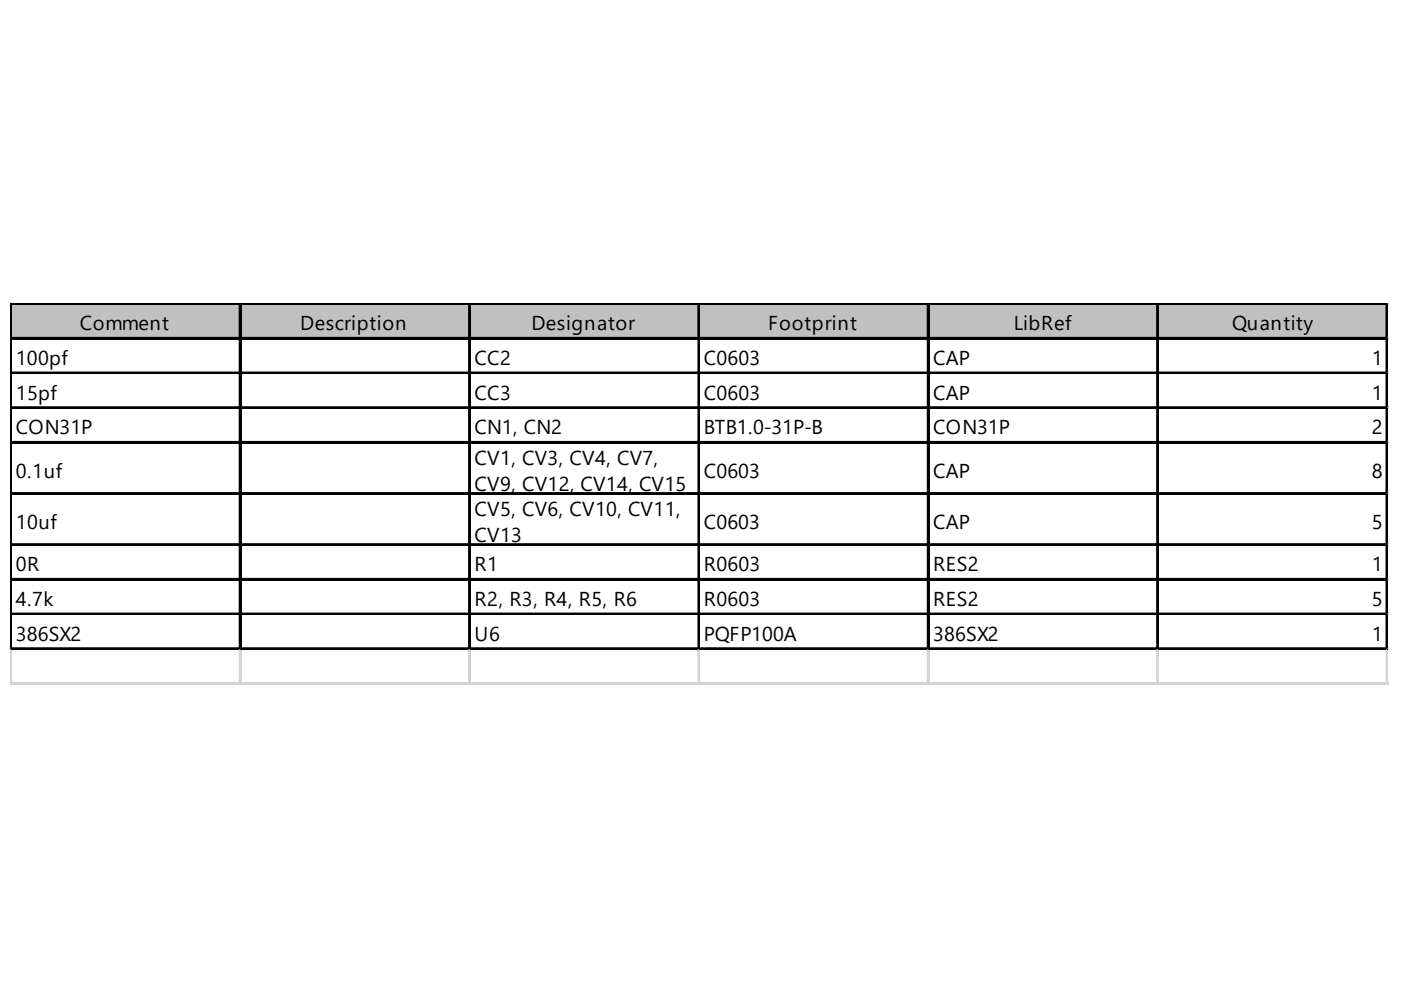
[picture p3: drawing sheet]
<svg xmlns="http://www.w3.org/2000/svg" width="297mm" height="210mm" viewBox="0 0 297 210" stroke-linecap="round" stroke-linejoin="round" font-family="sans-serif">
<defs><g id="words">
<g font-size="4.3">
<text x="17" y="70">Comment</text>
<text x="63.6" y="70">Description</text>
<text x="112.7" y="70">Designator</text>
<text x="162.8" y="70">Footprint</text>
<text x="215" y="70">LibRef</text>
<text x="261.3" y="70">Quantity</text>
<text x="3.3" y="77.4">100pf</text>
<text x="100.6" y="77.4">CC2</text>
<text x="149.2" y="77.4">C0603</text>
<text x="197.9" y="77.4">CAP</text>
<text x="290.8" y="77.4">1</text>
<text x="3.3" y="84.7">15pf</text>
<text x="100.6" y="84.7">CC3</text>
<text x="149.2" y="84.7">C0603</text>
<text x="197.9" y="84.7">CAP</text>
<text x="290.8" y="84.7">1</text>
<text x="3.3" y="92.1">CON31P</text>
<text x="100.6" y="92.1">CN1, CN2</text>
<text x="149.2" y="92.1">BTB1.0-31P-B</text>
<text x="197.9" y="92.1">CON31P</text>
<text x="290.8" y="92.1">2</text>
<text x="3.3" y="101.4">0.1uf</text>
<text x="100.6" y="98.7">CV1, CV3, CV4, CV7,</text>
<text x="149.2" y="101.4">C0603</text>
<text x="197.9" y="101.4">CAP</text>
<text x="290.8" y="101.4">8</text>
<text x="100.6" y="104.1">CV9, CV12, CV14, CV15</text>
<text x="3.3" y="112.2">10uf</text>
<text x="100.6" y="109.5">CV5, CV6, CV10, CV11,</text>
<text x="149.2" y="112.2">C0603</text>
<text x="197.9" y="112.2">CAP</text>
<text x="290.8" y="112.2">5</text>
<text x="100.6" y="114.9">CV13</text>
<text x="3.3" y="121.1">0R</text>
<text x="100.6" y="121.1">R1</text>
<text x="149.2" y="121.1">R0603</text>
<text x="197.9" y="121.1">RES2</text>
<text x="290.8" y="121.1">1</text>
<text x="3.3" y="128.5">4.7k</text>
<text x="100.6" y="128.5">R2, R3, R4, R5, R6</text>
<text x="149.2" y="128.5">R0603</text>
<text x="197.9" y="128.5">RES2</text>
<text x="290.8" y="128.5">5</text>
<text x="3.3" y="135.8">386SX2</text>
<text x="100.6" y="135.8">U6</text>
<text x="149.2" y="135.8">PQFP100A</text>
<text x="197.9" y="135.8">386SX2</text>
<text x="290.8" y="135.8">1</text>
</g>
</g></defs>
<path d="M2.5 64.6h291.8v7.4h-291.8z" fill="#c0c0c0"/>
<g fill="none" stroke="#000" stroke-width=".39">
<path d="M2.2 64.3v73.5M2.4 64.3v73.5M2.6 64.3h291.7M2.6 64.5h291.7M2.6 71.6h291.7M2.6 71.8h291.7M2.6 79h291.7M2.6 79.2h291.7M50.8 64.6v73.2M51 64.6v73.2M99.4 64.6v73.2M99.6 64.6v73.2"/>
<path d="M148.1 64.6v73.2M148.3 64.6v73.2M196.7 64.6v73.2M196.9 64.6v73.2M245.3 64.6v73.2M245.5 64.6v73.2M293.9 64.6v73.2M294.1 64.6v73.2M2.6 86.3h291.7M2.6 86.5h291.7M2.6 93.7h291.7M2.6 93.9h291.7"/>
<path d="M2.6 104.5h291.7M2.6 104.7h291.7M2.6 115.4h291.7M2.6 115.6h291.7M2.6 122.7h291.7M2.6 122.9h291.7M2.6 130.1h291.7M2.6 130.3h291.7M2.6 137.4h291.7M2.6 137.6h291.7"/>
</g>
<g fill="none" stroke="#d4d4d4" stroke-width=".39">
<path d="M294.3 64.3h.1M2.2 137.8v7.4M2.4 137.8v7.4M50.8 137.8v7.4M51 137.8v7.4M99.4 137.8v7.4M99.6 137.8v7.4M148.1 137.8v7.4M148.3 137.8v7.4M196.7 137.8v7.4M196.9 137.8v7.4M245.3 137.8v7.4"/>
<path d="M245.5 137.8v7.4M293.9 137.8v7.4M294.1 137.8v7.4"/>
</g>
<path d="M294.3 64.3l.1 .3z" fill="#d4d4d4"/>
<path d="M294.3 71.6h.1" fill="none" stroke="#d4d4d4" stroke-width=".39"/>
<path d="M294.3 71.6l.1 .4z" fill="#d4d4d4"/>
<path d="M294.3 79h.1" fill="none" stroke="#d4d4d4" stroke-width=".39"/>
<path d="M294.3 79l.1 .4z" fill="#d4d4d4"/>
<path d="M294.3 86.3h.1" fill="none" stroke="#d4d4d4" stroke-width=".39"/>
<path d="M294.3 86.3l.1 .4z" fill="#d4d4d4"/>
<path d="M294.3 93.7h.1" fill="none" stroke="#d4d4d4" stroke-width=".39"/>
<path d="M294.3 93.7l.1 .4z" fill="#d4d4d4"/>
<path d="M294.3 104.5h.1" fill="none" stroke="#d4d4d4" stroke-width=".39"/>
<path d="M294.3 104.5l.1 .4z" fill="#d4d4d4"/>
<path d="M294.3 115.4h.1" fill="none" stroke="#d4d4d4" stroke-width=".39"/>
<path d="M294.3 115.4l.1 .4z" fill="#d4d4d4"/>
<path d="M294.3 122.7h.1" fill="none" stroke="#d4d4d4" stroke-width=".39"/>
<path d="M294.3 122.7l.1 .4z" fill="#d4d4d4"/>
<path d="M294.3 130.1h.1" fill="none" stroke="#d4d4d4" stroke-width=".39"/>
<path d="M294.3 130.1l.1 .4z" fill="#d4d4d4"/>
<path d="M294.3 137.4h.1" fill="none" stroke="#d4d4d4" stroke-width=".39"/>
<path d="M294.3 137.4l.1 .4z" fill="#d4d4d4"/>
<path d="M2.2 144.8h292.2M2.2 145h292.2" fill="none" stroke="#d4d4d4" stroke-width=".39"/>
<use href="#words"/>
</svg>
